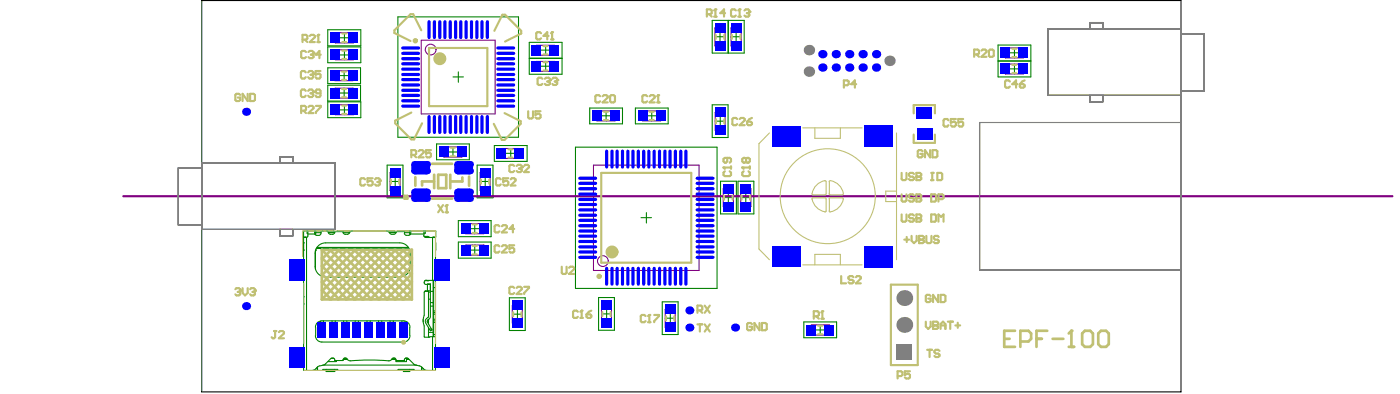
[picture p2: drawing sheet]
<svg xmlns="http://www.w3.org/2000/svg" width="219mm" height="62mm" viewBox="0 0 219 62" stroke-linecap="round" stroke-linejoin="round" font-family="sans-serif">
<path d="M153.5 19.2h31.6v23.1h-31.6zM164.2 4.5h20.9v10.5h-20.9zM170.8 15h2v1h-2zM170.8 3.6h2v.9h-2zM185.1 5.3h3.6v8.9h-3.6zM28 26.3h3.6v8.9h-3.6zM31.6 25.5h20.9v10.5h-20.9zM43.9 36h2v1h-2zM43.9 24.6h2v.9h-2z" fill="none" stroke="#808080" stroke-width=".16"/>
<g fill="none" stroke="#008000" stroke-width=".17">
<path d="M51.4 10.6h5.1v2.5h-5.1zM51.4 13.4h5.1v2.4h-5.1zM51.4 4.7h5.2v2.5h-5.2zM51.4 7.4h5.2v2.4h-5.2zM51.4 16h5.2v2.4h-5.2zM53.1 14.6h1.6M53.1 11.8h1.6M53.2 17.2h1.5M53.2 8.6h1.5M53.2 5.9h1.5M53.9 11.1v1.5M53.9 13.8v1.6"/>
<path d="M54 5.1v1.6M54 7.8v1.6M54 16.4v1.6M62.4 2.6h18.9v18.9h-18.9zM71 12.1h1.6M71.8 11.3v1.6M83 6.6h5.1v2.5h-5.1zM83 9.2h5.1v2.4h-5.1zM84.7 10.4h1.6M84.7 7.9h1.6M85.5 7.1v1.6M85.5 9.6v1.6"/>
<path d="M92.4 16.9h5.2v2.5h-5.2zM94.2 18.1h1.6M95 17.4v1.5M99.6 16.9h5.1v2.5h-5.1zM101.4 18.1h1.5M102.2 17.4v1.5M111.6 16.4h2.5v5.1h-2.5zM111.6 3.2h2.5v5.1h-2.5zM112 5.8h1.6M112.1 19h1.5M112.8 5v1.6M112.9 18.2v1.6"/>
<path d="M114.2 3.2h2.4v5.1h-2.4zM114.6 5.8h1.6M115.4 5v1.6M156.4 7.1h5.2v2.4h-5.2zM156.4 9.6h5.2v2.5h-5.2zM158.2 10.8h1.6M158.2 8.3h1.6M159 7.5v1.6M159 10v1.6M47.6 39.2h.1M47.6 38.1h.1M48.1 36.2v.3h.2"/>
<path d="M48.3 36.2v.8l-.2 .2-.1 20.8M49.3 36.2v.3h.2M49.4 39.3h.1M49.4 39.3v2.9M49.5 36.2v.5h-.1M49.5 36.5h.8M49.6 38.8h14.4M50.3 36.5v.2a.64 .64 0 0 1-1 0h-1M50.6 36.2l-.2 .1-.1 .2M51.4 36.3v-.1h.9v.2M51.5 36.4h1M51.5 36.5l-.3-.3h-3.6v.9h.4v.1"/>
<path d="M52.5 36.4v-.1h1.3a.35 .35 0 0 0 .3 .4h.3l.3-.2M52.5 36.4l-.1 .1a.6 .6 0 0 1-.9 0h.9M52.8 36.3v-.1h7.8h.2l.3 .3M53.8 36.5h1M55.3 36.2h-.2l-.4 .3M60.7 25.9h2.5v5.1h-2.5zM60.8 36.3v-.1h1v.2M61 36.4h1.1M61.1 36.5h1M61.1 28.4h1.6M61.9 27.7v1.5M62.1 36.4l-.1 .1a.65 .65 0 0 1-.9 0"/>
<path d="M62.1 36.4v-.1h1.3v.2M62.3 36.3v-.1h6v.9h-.4v.1M63.4 36.5v.2a.64 .64 0 0 0 1 0h2M63.4 36.5h.8M64.2 39l-.2-.1h-14.2l-.3 .2M64.2 36.2v.5h.1M64.3 39.7a1.64 1.64 0 0 0-1.6-1.6h-11.7a1.64 1.64 0 0 0-1.6 1.6v2.1a1.64 1.64 0 0 0 1.6 1.6M64.3 39.4v2.6M64.4 36.2v.3h-.2M66.4 36.9l.1 .1 .2 .2h1.6v20.8h-3.4v-.1h-2.5v.1h-9.5v-.1h-2.3v.1h-3v-20.8h.4M66.4 36.2v.7M66.5 37h.5l.3 .2"/>
<path d="M66.7 36.2v.3h-.3M67.8 37.2v6.7M68.3 38.1v1.1M68.4 22.6h5.2v2.4h-5.2zM70.2 23.8h1.6M71 23v1.6M71.8 34.6h5.2v2.5h-5.2zM71.8 37.9h5.2v2.5h-5.2zM73.6 39.2h1.6M73.6 35.8h1.6M74.4 35v1.6M74.4 38.4v1.6"/>
<path d="M74.8 25.9h2.5v5.1h-2.5zM75.2 28.4h1.6M76 27.7v1.5M77.5 22.8h5.1v2.5h-5.1zM79.2 24h1.6M80 23.3v1.5M90.2 23.1h22.2v22.1h-22.2zM100.5 34.1h1.6M101.3 33.3v1.6M112.9 28.4h2.5v5.1h-2.5zM113.4 31h1.6M114.2 30.2v1.6"/>
<path d="M115.7 28.4h2.5v5.1h-2.5zM116.1 31h1.6M116.9 30.2v1.6M45.8 41.4v1.7M46.2 57.1h1.4M46.2 41.1h.5v2.3h-.5M46.9 43.4v-2.3v2.3h.7M47 54.8v2.3M47.5 54.8v2.3M47.6 56.4h.1M47.6 55.6h.1M47.6 47.6h.1"/>
<path d="M47.6 46.5h.1M47.6 54.8h-1.4l-.3 .2-.1 1.8 .1 .2 .3 .2M47.6 41.1h-.3v2.3M49.4 52.6a1.01 1.01 0 0 0 1 1h12.8a1.01 1.01 0 0 0 1.1-1M49.4 51.3a1.01 1.01 0 0 1 1-1h12.8a1.01 1.01 0 0 1 1.1 1M49.5 51.3v1.3M49.7 57.5a1.05 1.05 0 0 1-.8 .5M49.8 57.5v.5l-.2-.4M50.1 57.3l-.4 .2M50.2 51.2h.5v1.2h-.5zM50.2 50.9h.5v.3h-.5zM50.6 57.2h14.7"/>
<path d="M50.7 50.3v.3h-.5v-.3M51 57.1l-.9 .2M51 43.4h11.7M51.1 57.9v.3h1.4v-.3M51.9 56.2l-.9 .9M51.9 56.2a.34 .34 0 0 1 .4-.1 .34 .34 0 0 1 .2 .4h1.3a.38 .38 0 0 1 .3-.4 .38 .38 0 0 1 .4 .3l.4 .1M51.9 56.2h.4M52 51.2h.6v1.2h-.6zM52 50.3v.3h.6v-.3M52 50.9h.6v.3h-.6zM52.7 56.5v.2h-1.3M53.8 56.3h.6"/>
<path d="M53.9 51.2h.5v1.2h-.5zM53.9 50.3v.3h.5v-.3M53.9 50.9h.5v.3h-.5zM53.9 56.2h.4M54.9 56.5a33.2 33.2 0 0 1 6.1 0M55.7 51.2h.5v1.2h-.5zM55.7 50.3v.3h.5v-.3M55.7 50.9h.5v.3h-.5zM57.5 51.2h.5v1.2h-.5zM57.5 50.3v.3h.5v-.3M57.5 50.9h.5v.3h-.5zM59.3 51.2h.5v1.2h-.5z"/>
<path d="M59.3 50.3v.3h.5v-.3M59.3 50.9h.5v.3h-.5zM61.1 51.2h.5v1.2h-.5zM61.1 50.3v.3h.5v-.3M61.1 50.9h.5v.3h-.5zM61.4 56.3h.7M61.5 56.2h.4M63 51.2h.5v1.2h-.5zM63 50.3v.3h.5v-.3M63 50.9h.5v.3h-.5zM63.4 56.4v.1h-1.3M63.5 56.2h.5l.9 .9"/>
<path d="M63.7 56.2v.5h-1.6v-.3a.38 .38 0 0 0-.4-.3 .38 .38 0 0 0-.4 .3l-.4 .1M63.7 56.3h.4M63.9 56.2a.34 .34 0 0 0-.3-.1 .34 .34 0 0 0-.2 .3M64.2 51.3v1.3M64.2 57.9v.3h-1M64.3 41.8a1.64 1.64 0 0 1-1.6 1.6M64.9 57.1l.8 .2M65.7 57.3l.4 .2M66.1 57.5v.5l.1-.4M66.1 57.5l.3 .3M66.3 50.1v.3M66.4 57.8l.6 .2"/>
<path d="M66.6 44h.4M66.8 43.9a.34 .34 0 0 0-.3 .3 .34 .34 0 0 0 .2 .4h.8M66.8 43.9h1.5M66.9 49.9l-.2 .4v.3M67 50.4l.7 1.3-.2 .1-.8-1.2M67 44.6v1M67 44.6v-.1h.5v5.1l-.2 .4M67 45.6v.1l-.4-.1M67.2 45.6v4l-.3 .3M67.2 50.1v.6M67.2 51.3v1.5M67.2 52.1h.7"/>
<path d="M67.2 45.8h.3M67.2 46.9h.3M67.2 50l-.2 .3v.1M67.3 43.9l-.3 .1M67.5 45.6h-.8l-.2 .2v3.6l-.2 .7 .2 1v1.7h.1h1.7M67.5 48h.4M67.5 47.4h.4M67.5 45.7h.4M67.6 51.5l-.3 .1M67.7 51.6l-.2 .2M67.8 52.8v5.2M67.9 43.9v8.9"/>
<path d="M68 49.2h.3M68 52.4h.3M68 50h.3M68 50.3h.3M68 49h.3M68 48.7h.3M68 45.1h.3M68 50.5h.3M68 43.9v8.9M68.3 55.6v.8M68.3 57.1h1.4M68.3 54.8h1.4"/>
<path d="M68.3 43.4h1.4M68.3 41.1h1.4M68.4 41.1v2.3M68.4 54.8v2.3M68.9 41.1v2.3M68.9 54.8v2.3M70 41.4v1.7M70 55.1v1.7M79.8 46.7h2.5v5.1h-2.5zM80.3 49.2h1.6M81.1 48.5v1.5M93.8 46.6h2.5v5.1h-2.5z"/>
<path d="M94.3 49.2h1.5M95.1 48.4v1.6M103.8 47.3h2.5v5.1h-2.5zM104.3 49.9h1.5M105.1 49.1v1.6M126 50.4h5.1v2.5h-5.1zM127.8 51.7h1.6M128.6 50.9v1.6"/>
</g>
<g fill="none" stroke="#800080" stroke-width=".17">
<path d="M52.5 11.1h2.8v1.5h-2.8zM52.5 13.8h2.8v1.6h-2.8zM52.6 5.1h2.8v1.6h-2.8zM52.6 7.8h2.8v1.6h-2.8zM52.6 16.4h2.8v1.6h-2.8zM66 6.3h11.6v11.6h-11.6zM84.1 7.1h2.8v1.6h-2.8zM84.1 9.6h2.8v1.6h-2.8zM93.6 17.4h2.8v1.5h-2.8zM100.7 17.4h2.8v1.5h-2.8zM112 4.4h1.6v2.8h-1.6zM112.1 17.6h1.5v2.8h-1.5z"/>
<path d="M114.6 4.4h1.6v2.8h-1.6zM157.6 7.5h2.8v1.6h-2.8zM157.6 10h2.8v1.6h-2.8zM61.1 27h1.6v2.9h-1.6zM69.6 23h2.8v1.6h-2.8zM73 35h2.8v1.6h-2.8zM73 38.4h2.8v1.6h-2.8zM75.2 27h1.6v2.9h-1.6zM78.6 23.3h2.8v1.5h-2.8zM93 25.9h16.6v16.5h-16.6zM113.4 29.6h1.6v2.8h-1.6zM116.1 29.6h1.6v2.8h-1.6z"/>
<path d="M80.3 47.8h1.6v2.9h-1.6zM94.3 47.8h1.5v2.8h-1.5zM104.3 48.5h1.5v2.8h-1.5zM127.2 50.9h2.8v1.6h-2.8z"/>
<circle cx="67.5" cy="7.8" r=".84"/>
<circle cx="94.5" cy="40.9" r=".84"/>
</g>
<path d="M19.3 30.7h198.9" fill="none" stroke="#800080" stroke-width=".34"/>
<path d="M31.6 .1h153.5v4.4h-12.2v-1h-2.1v1h-6.6v10.5h6.6v1h2.1v-1h12.2v4.2h-31.6v23.1h31.6v19.1h-153.5v-25.4h12.3v1h2v-1h6.6v-10.5h-6.6v-1h-2v1h-12.3z" fill="none" stroke="#000" stroke-width=".17"/>
<g fill="none" stroke="#c0c073" stroke-width=".34">
<path d="M53.6 15.2h.6M53.6 13.9h.6M53.6 12.5h.6M53.6 11.2h.6M53.6 17.9h.7M53.6 16.5h.7M53.6 9.2h.7M53.6 7.9h.7M53.6 6.6h.7M53.6 5.3h.7M64.5 17.6l-2.6 1.3v.4l2.6 2.5h.4M66 4.7l-1.2-2.5h-.5l-2.5 2.5v.5l2.5 1.2"/>
<path d="M66.2 19.3l-1.3 2.5M67.2 7.5h9.2v9.1h-9.2zM77.5 4.8l1.2-2.5h.5l2.5 2.5v.5l-2.5 1.2M79.1 17.7l2.5 1.3v.4l-2.5 2.5h-.4l-1.3-2.5M85.2 11h.6M85.2 9.7h.6M85.2 7.2h.6M85.2 8.5h.6M94.7 17.5h.6M94.7 18.8h.6M101.8 17.5h.6M101.8 18.8h.6"/>
<path d="M112.2 5.5v.6M112.2 18.7v.6M113.5 5.5v.6M113.5 18.7v.6M114.7 5.5v.6M116 5.5v.6M143.2 17.8v-1.3h3.3v1.3M158.7 11.5h.6M158.7 7.6h.6M158.7 8.9h.6M158.7 10.2h.6M61.3 28.1v.7"/>
<path d="M62.6 28.1v.7M68.7 32.1l.7 1.2M69.4 32.1l-.7 1.2M69.8 33.3h.4M70 32.1v1.2M70.7 24.5h.6M70.7 23.1h.6M74.1 38.5h.6M74.1 39.9h.6M74.1 35.2h.6M74.1 36.5h.6M75.4 28.1v.7"/>
<path d="M76.7 28.1v.7M79.7 24.7h.6M79.7 23.4h.6M94.2 27.1h14.1v14.1h-14.1zM113.5 30.7v.6M114.8 30.7v.6M116.2 30.7v.6M117.6 30.7v.6M143.2 21.1v1.3h3.3v-1.3M80.4 48.9v.7M81.7 48.9v.7M88 41.8v1l.2 .1h.4l.2-.1v-1"/>
<path d="M89.2 42l.2-.2h.4l.2 .2v.2l-.8 .7h.8M94.4 48.9v.6M95.7 48.9v.6M104.4 49.6v.6M105.7 49.6v.6M128.2 52.4h.7M128.2 51h.7M139.6 44.6h4.2v12.6h-4.2zM145.3 54.8h.8M145.7 54.8v1.1M147.3 55l-.3-.2h-.3l-.2 .2v.2l.2 .2h.3l.3 .2v.2l-.3 .1h-.3l-.2-.1"/>
</g>
<g fill="none" stroke="#c0c073" stroke-width=".17">
<path d="M120.6 20.8l-1.6 1.7v16.5l1.6 1.7M125.8 20h9.3M127.4 31h1.9M127.4 30.5h1.9M127.7 20v1.7h4v-1.7M129.5 28.5v1.9M129.5 31.2v1.9M130 28.5v1.9M130 31.2v1.9M130.1 31h1.9M130.1 30.5h1.9M140.5 29.9h-1.7v1.7h1.7"/>
<path d="M140.5 20.8v19.9M47.4 40.2v-4h20.9v4M47.6 44.4v9.4M47.6 58h20.7M68.3 44.2v9.6M125.8 41.5h9.3M127.7 41.5v-1.6h4v1.6"/>
</g>
<g fill="none" stroke="#c0c073" stroke-width=".42">
<path d="M50.4 39.1v7.8M50.4 39.1h14.2M50.4 39.1l7.8 7.8M51.7 39.1l7.8 7.8M51.9 39.1l-1.5 1.5M53 39.1l7.8 7.8M53.2 39.1l-2.6 2.7M54.2 39.1l7.8 7.8M54.4 39.1l-3.9 4M55.5 39.1l7.8 7.8M55.7 39.1l-5.1 5.2M56.8 39.1l7.8 7.8"/>
<path d="M57 39.1l-6.5 6.5M58 39.1l6.5 6.5M58.2 39.1l-7.8 7.8M59.3 39.1l5.1 5.2M59.5 39.1l-7.8 7.8M60.6 39.1l3.9 4M60.8 39.1l-7.8 7.8M61.8 39.1l2.7 2.7M62 39.1l-7.8 7.8M63.1 39.1l1.5 1.5M63.3 39.1l-7.8 7.8M63.4 30.7h.4v.4h-.4z"/>
<path d="M64.6 39.1v7.8M64.6 39.1l-7.8 7.8M65.1 27.8v1.3M67.7 31.1h3.2M67.7 25.7h3.2M68 27.4v2.1M68 28.4h-1.8v.7M68.7 27.4h1.2v2.1h-1.2zM70.6 27.4v2.1M72.5 27.8v.6h-1.9M73.5 27.7v1.4M50.4 45.4l1.5 1.5"/>
<path d="M50.4 44.2l2.7 2.7M50.4 46.9h14.2M50.4 42.9l4 4M50.4 41.7l5.3 5.2M50.4 40.4l6.6 6.5M64.6 44.2l-2.7 2.7M64.6 45.4l-1.5 1.5M64.6 40.4l-6.6 6.5M64.6 41.7l-5.3 5.2M64.6 42.9l-4 4"/>
</g>
<circle cx="70" cy="32.1" r=".17" fill="#c0c073"/>
<g fill="none" stroke="#c0c073" stroke-width=".34">
<path d="M132.3 13.4h.5l.2-.2v-.4l-.2-.2h-.5v1.1M134.2 13.2h-.8l.6-.6v1.1M148.6 18.9l-.1-.3h-.4l-.2 .3v.7l.2 .2h.4l.1-.2M149.8 18.6h-.8v.6l.4-.1 .4 .1v.4l-.2 .2h-.4l-.2-.2M151 18.6h-.8v.6l.4-.1h.2l.2 .1v.4l-.2 .2h-.4l-.2-.2M152.7 8.5h.5l.2-.1v-.5l-.2-.1h-.5v1.1M153.1 8.5l.3 .4M153.8 7.9l.2-.1h.4l.2 .1v.2l-.8 .8h.8M155 7.9l.2-.1h.3l.3 .1v.8l-.3 .2h-.3l-.2-.2zM70 32.1l-.2 .2M127.5 49.6h.6l.2-.2v-.4l-.2-.2h-.6v1.1M127.9 49.6l.4 .3"/>
<path d="M128.7 49.9h.4M128.9 48.8v1.1M140.7 58.9h.5l.2-.1v-.5l-.2-.1h-.5v1.1M142.6 58.2h-.8v.6l.4-.2h.2l.2 .2v.3l-.2 .2h-.4l-.2-.2"/>
</g>
<circle cx="128.9" cy="48.8" r=".17" fill="#c0c073"/>
<g fill="none" stroke="#c0c073" stroke-width=".34">
<path d="M110.8 2.2h.5l.2-.1v-.5l-.2-.1h-.5v1.1M111.2 2.2l.3 .4M111.9 2.6h.4M112.1 1.5v1.1M115.5 18.6l-.2-.1h-.3l-.2 .1v.8l.2 .2h.3l.2-.2M115.9 18.6l.2-.1h.4l.2 .1v.3l-.8 .7h.8M117.1 19.1h.5l.3 .1v.2l-.3 .2h-.3l-.2-.2zM117.9 18.5l-.4 .1-.4 .5M109.3 48.6h.6l.2-.1v-.4l-.2-.2h-.6v1.1M109.7 48.6l.4 .4M110.4 47.9l.8 1.1M111.2 47.9l-.8 1.1"/>
<path d="M128.9 48.8l-.2 .2"/>
</g>
<circle cx="112.1" cy="1.5" r=".17" fill="#c0c073"/>
<path d="M112.1 1.5l-.2 .1M113.6 2.1h-.7l.6-.6v1.1M115.3 1.6l-.2-.1h-.4l-.1 .1v.8l.1 .2h.4l.2-.2M115.7 2.6h.4M115.9 1.5v1.1" fill="none" stroke="#c0c073" stroke-width=".34"/>
<circle cx="115.9" cy="1.5" r=".17" fill="#c0c073"/>
<path d="M115.9 1.5l-.2 .1M116.7 1.6l.2-.1h.4l.1 .1v.2" fill="none" stroke="#c0c073" stroke-width=".34"/>
<circle cx="117.4" cy="1.8" r=".17" fill="#c0c073"/>
<path d="M101.4 15.1l-.2-.2h-.4l-.1 .2v.8l.1 .1h.4l.2-.1M101.8 15.1l.2-.2h.4l.2 .2v.2l-.8 .7h.8M103 16h.4M103.2 14.9v1.1M117.1 2.1h.2M117.3 2.1l.1 .1v.2l-.1 .2h-.4l-.2-.2M117.4 1.8l-.1 .3" fill="none" stroke="#c0c073" stroke-width=".34"/>
<circle cx="103.2" cy="14.9" r=".17" fill="#c0c073"/>
<g fill="none" stroke="#c0c073" stroke-width=".34">
<path d="M82.8 17.4v1l.2 .2h.3l.2-.2v-1M84.7 17.4h-.8v.6l.4-.2h.2l.2 .2v.4l-.2 .2h-.4l-.2-.2M84.8 5.2l-.2-.2h-.4l-.2 .2v.8l.2 .2h.4l.2-.2M86 5.6h-.8l.6-.6v1.2M86.4 6.2h.3M86.5 5v1.2M94.1 15.1l-.2-.2h-.4l-.2 .2v.8l.2 .1h.4l.2-.1M94.4 15.1l.3-.2h.3l.2 .2v.2l-.8 .7h.8M95.6 15.1l.2-.2h.4l.2 .2v.8l-.2 .1h-.4l-.2-.1zM103.2 14.9l-.2 .2M80.6 45.1l-.2-.2h-.4l-.2 .2v.8l.2 .2h.4l.2-.2M81 45.1l.2-.2h.4l.2 .2v.2l-.8 .8h.8"/>
<path d="M82.2 44.9h.7v.2l-.7 .8v.2"/>
</g>
<circle cx="86.5" cy="5" r=".17" fill="#c0c073"/>
<path d="M86.5 5l-.1 .2M57.2 28.1l-.2-.2h-.4l-.1 .2v.8l.1 .2h.4l.2-.2M58.4 27.9h-.8v.6l.4-.2h.2l.2 .2v.4l-.2 .2h-.4l-.2-.2M58.8 28.1l.2-.2h.3l.2 .2v.2" fill="none" stroke="#c0c073" stroke-width=".34"/>
<circle cx="59.5" cy="28.3" r=".17" fill="#c0c073"/>
<path d="M47.9 14.2l-.2-.2h-.4l-.1 .2v.8l.1 .2h.4l.2-.2M48.3 14.2l.2-.2h.4l.2 .2v.2M59.2 28.5h.1M59.3 28.5l.2 .2v.2l-.2 .2h-.3l-.2-.2M59.5 28.3l-.2 .2M43 51.9h.3M43.1 51.9v.9l-.1 .2h-.3l-.1-.2M43.7 52l.2-.1h.4l.2 .1v.3l-.8 .7h.8" fill="none" stroke="#c0c073" stroke-width=".34"/>
<circle cx="49.1" cy="14.4" r=".17" fill="#c0c073"/>
<path d="M47.9 11.3l-.2-.2h-.4l-.1 .2v.8l.1 .2h.4l.2-.2M48.3 11.3l.2-.2h.4l.2 .2v.3M48.7 14.6h.2M48.9 14.6l.2 .2v.2l-.2 .2h-.4l-.2-.2M49.1 14.4l-.2 .2M50.2 14.6h-.6l-.1-.2 .1-.4h.5l.1 .2v.8l-.1 .2h-.5l-.1-.2" fill="none" stroke="#c0c073" stroke-width=".34"/>
<circle cx="49.1" cy="11.6" r=".17" fill="#c0c073"/>
<path d="M48 8.1l-.2-.1h-.4l-.2 .1v.8l.2 .2h.4l.2-.2M48.3 8.1l.3-.1h.3l.2 .1v.3M48.7 11.7h.2M48.9 11.7l.2 .2v.2l-.2 .2h-.4l-.2-.2M49.1 11.6l-.2 .1M50.2 11.1h-.7v.6l.4-.1h.2l.1 .1v.4l-.1 .2h-.5l-.1-.2" fill="none" stroke="#c0c073" stroke-width=".34"/>
<circle cx="49.1" cy="8.4" r=".17" fill="#c0c073"/>
<path d="M48.7 8.6h.2M48.9 8.6l.2 .1v.2l-.2 .2h-.3l-.3-.2M49.1 8.4l-.2 .2M50.3 8.6h-.8l.6-.6v1.1M113.4 26.3h1.2M113.6 26.8l-.2 .2v.4l.2 .2h.8l.2-.2v-.4l-.2-.2M114.6 26.1v.4M109.3 50.8h.8M109.7 50.8v1.2M110.4 50.8l.8 1.2M111.2 50.8l-.8 1.2" fill="none" stroke="#c0c073" stroke-width=".34"/>
<circle cx="113.4" cy="26.3" r=".17" fill="#c0c073"/>
<path d="M113.4 26.3l.2 .2M114 24.7v.6l-.2 .2h-.2l-.2-.2v-.4l.2-.2h.8l.2 .2v.4l-.2 .2M116.3 26.3h1.2M116.6 26.8l-.3 .2v.4l.3 .2h.7l.2-.2v-.4l-.2-.2M117.5 26.1v.4" fill="none" stroke="#c0c073" stroke-width=".34"/>
<circle cx="116.3" cy="26.3" r=".17" fill="#c0c073"/>
<path d="M116.3 26.3l.3 .2M116.9 24.9l-.2-.2-.4 .2v.4l.3 .2h.1l.2-.2M116.9 24.9l.2-.2 .4 .2v.4l-.2 .2h-.2l-.2-.2M116.9 24.9v.4M101.2 49.5l-.2-.1h-.4l-.2 .1v.8l.2 .2h.4l.2-.2M101.6 50.5h.3M101.8 49.4v1.1" fill="none" stroke="#c0c073" stroke-width=".34"/>
<circle cx="101.8" cy="49.4" r=".17" fill="#c0c073"/>
<path d="M80.6 26l-.2-.2h-.4l-.2 .2v.8l.2 .2h.4l.2-.2M81 26l.2-.2h.4l.2 .2v.2M101.8 49.4l-.2 .1M102.5 49.4h.8v.1l-.8 .8v.2" fill="none" stroke="#c0c073" stroke-width=".34"/>
<circle cx="81.8" cy="26.2" r=".17" fill="#c0c073"/>
<path d="M85 12.3l-.2-.1h-.4l-.1 .1v.8l.1 .2h.4l.2-.2M85.4 12.3l.2-.1h.4l.2 .1v.3M81.4 26.4h.2M81.6 26.4l.2 .2v.2l-.2 .2h-.4l-.2-.2M81.8 26.2l-.2 .2M82.2 26l.1-.2h.4l.2 .2v.2l-.7 .8h.7" fill="none" stroke="#c0c073" stroke-width=".34"/>
<circle cx="86.2" cy="12.6" r=".17" fill="#c0c073"/>
<path d="M85.8 12.8h.2M86 12.8l.2 .1v.2l-.2 .2h-.4l-.2-.2M86.2 12.6l-.2 .2M86.6 12.3l.1-.1h.4l.2 .1v.3" fill="none" stroke="#c0c073" stroke-width=".34"/>
<circle cx="87.3" cy="12.6" r=".17" fill="#c0c073"/>
<path d="M47.2 17.3h.6l.2-.1v-.4l-.2-.2h-.6v1.1M47.4 6.2h.6l.2-.2v-.4l-.2-.1h-.6v1.1M47.6 17.3l.4 .4M47.8 6.2l.4 .4M48.3 16.8l.3-.2h.3l.2 .2v.2l-.8 .7h.8M48.6 5.6l.2-.1h.3l.3 .1v.2l-.8 .8h.8M49.5 16.6h.8v.2l-.8 .8v.1M49.7 6.6h.4M49.9 5.5v1.1M87 12.8h.1M87.1 12.8l.2 .1v.2l-.2 .2h-.4l-.1-.2M87.3 12.6l-.2 .2" fill="none" stroke="#c0c073" stroke-width=".34"/>
<circle cx="49.9" cy="5.5" r=".17" fill="#c0c073"/>
<path d="M49.9 5.5l-.2 .1M90.6 48.8l-.2-.1h-.4l-.2 .1v.8l.2 .2h.4l.2-.2M91 49.8h.3M91.2 48.7v1.1" fill="none" stroke="#c0c073" stroke-width=".34"/>
<circle cx="91.2" cy="48.7" r=".17" fill="#c0c073"/>
<g fill="none" stroke="#c0c073" stroke-width=".34">
<path d="M78.3 38.6l-.2-.2h-.4l-.2 .2v.8l.2 .2h.4l.2-.2M78.3 35.4l-.2-.1h-.4l-.2 .1v.8l.2 .2h.4l.2-.2M78.5 28.1l-.2-.2h-.4l-.2 .2v.8l.2 .2h.4l.2-.2M78.7 38.6l.2-.2h.3l.3 .2v.2l-.8 .8h.8M78.7 35.4l.2-.1h.3l.3 .1v.3l-.8 .7h.8M79.7 27.9h-.8v.6l.6-.2 .2 .2v.4l-.2 .2h-.4l-.2-.2M80 28.1l.2-.2h.4l.2 .2v.2l-.8 .8h.8M80.6 38.4h-.8v.6l.4-.2h.2l.2 .2v.4l-.2 .2h-.4l-.2-.2M80.6 35.9h-.8l.6-.6v1.1M36.9 45.3l.2-.1h.3l.2 .1v.2M91.2 48.7l-.2 .1M91.9 49.3h.6l.2 .1v.2l-.2 .2h-.4l-.2-.2z"/>
<path d="M92.7 48.7l-.4 .1-.4 .5"/>
</g>
<circle cx="37.6" cy="45.5" r=".17" fill="#c0c073"/>
<path d="M37.3 45.7h.1M37.4 45.7l.2 .2v.2l-.2 .2h-.3l-.2-.2M37.6 45.5l-.2 .2M38 45.2v.7l.4 .4 .4-.4v-.7M39.2 45.3l.2-.1h.3l.3 .1v.2" fill="none" stroke="#c0c073" stroke-width=".34"/>
<circle cx="40" cy="45.5" r=".17" fill="#c0c073"/>
<path d="M37.6 14.9l-.2-.2h-.3l-.2 .2v.8l.2 .1h.3l.2-.1v-.4h-.3M38.8 14.7v1.1l-.8-1.1v1.1M39.2 14.7h.5l.3 .2v.8l-.3 .1h-.5zM39.6 45.7h.1M39.7 45.7l.3 .2v.2l-.3 .2h-.3l-.2-.2M40 45.5l-.3 .2" fill="none" stroke="#c0c073" stroke-width=".34"/>
<path d="M157.4 53.1h.8M159.1 51.8h-1.7v2.6h1.7M159.9 53.5h1.3l.4-.4v-.8l-.4-.5h-1.3v2.6M162.5 53.1h.8M164.1 51.8h-1.6v2.6M165 53.1h1.7M167.5 54.4h.8M167.9 51.8v2.6" fill="none" stroke="#c0c073" stroke-width=".42"/>
<circle cx="167.9" cy="51.8" r=".21" fill="#c0c073"/>
<path d="M167.9 51.8l-.4 .5M169.6 52.3l.4-.5h.9l.4 .5v1.6l-.4 .5h-.9l-.4-.5zM172.1 52.3l.5-.5h.8l.4 .5v1.6l-.4 .5h-.8l-.5-.5z" fill="none" stroke="#c0c073" stroke-width=".42"/>
<path d="M158.3 12.8l-.2-.2h-.4l-.2 .2v.8l.2 .1h.4l.2-.1M159.5 13.2h-.8l.6-.6v1.1M159.8 13.2h.6l.2 .2v.2l-.2 .1h-.4l-.2-.1zM160.6 12.6l-.4 .2-.4 .4M145.1 50.4v.8l.4 .3 .4-.3v-.8M145.9 46.4l-.2-.2h-.4l-.2 .2v.8l.2 .1h.4l.2-.1v-.4h-.4M146.2 50.4v1.1h.6l.2-.1v-.2l-.2-.2h-.6M147 46.2v1.1l-.8-1.1v1.1M147.4 46.2h.6l.2 .2v.8l-.2 .1h-.6z" fill="none" stroke="#c0c073" stroke-width=".34"/>
<circle cx="146.2" cy="51" r=".17" fill="#c0c073"/>
<g fill="none" stroke="#c0c073" stroke-width=".34">
<path d="M141.3 33.6v1l.2 .1h.4l.2-.1v-1M143.3 33.8l-.3-.2h-.3l-.2 .2v.2l.2 .2h.3l.3 .2v.2l-.3 .1h-.3l-.2-.1M143.6 33.6v1.1h.6l.2-.1v-.2l-.2-.2h-.6M117.9 50.8l-.3-.2h-.3l-.2 .2v.8l.2 .1h.3l.3-.1v-.4h-.4M119 50.6v1.1l-.8-1.1v1.1M119.4 50.6h.6l.2 .2v.8l-.2 .1h-.6zM146.2 50.4h.6l.2 .2v.2l-.2 .2h-.6M147.4 51h.8M147.4 51.5v-.7l.4-.4 .4 .4v.7M148.6 50.4h.8M148.9 50.4v1.1M149.7 51h.8"/>
<path d="M150.1 50.6v.8"/>
</g>
<circle cx="143.6" cy="34.2" r=".17" fill="#c0c073"/>
<path d="M141.7 37.5h.8M142.1 37.1v.8M142.9 37v.7l.4 .4 .4-.4v-.7M143.6 33.6h.6l.2 .2v.2l-.2 .2h-.6M144.1 37v1.1h.5l.2-.2v-.2l-.2-.2h-.5M145.9 33.6h.6l.2 .2v.8l-.2 .1h-.6zM147.1 34.7v-1.1l.4 .4 .4-.4v1.1" fill="none" stroke="#c0c073" stroke-width=".34"/>
<circle cx="144.1" cy="37.5" r=".17" fill="#c0c073"/>
<path d="M141.3 27.1v1l.2 .1h.4l.2-.1v-1M143.3 27.3l-.3-.2h-.3l-.2 .2v.2l.2 .2h.3l.3 .1v.3l-.3 .1h-.3l-.2-.1M143.6 27.1v1.1h.6l.2-.1v-.3l-.2-.1h-.6M144.1 37h.5l.2 .1v.2l-.2 .2h-.5M144.6 23.7l-.2-.2h-.4l-.2 .2v.8l.2 .2h.4l.2-.2v-.4h-.4M145.2 37v.9l.2 .2h.4l.2-.2v-.9M145.8 23.5v1.2l-.8-1.2v1.2M146.2 23.5h.5l.2 .2v.8l-.2 .2h-.5zM147.1 37.1l-.1-.1h-.5l-.1 .1 .1 .4h.5l.1 .2v.2l-.1 .2h-.5l-.1-.2M131.8 43.3v1.1h.8M133.8 43.4l-.2-.1h-.4l-.2 .1v.2l.2 .3h.4l.2 .1v.2l-.2 .2h-.4l-.2-.2M134.2 43.4l.1-.1h.4l.2 .1v.2l-.7 .8h.7" fill="none" stroke="#c0c073" stroke-width=".34"/>
<circle cx="143.6" cy="27.7" r=".17" fill="#c0c073"/>
<path d="M141.3 30.5v.9l.2 .2h.4l.2-.2v-.9M143.3 30.6l-.3-.1h-.3l-.2 .1v.2l.2 .2h.3l.3 .2v.2l-.3 .2h-.3l-.2-.2M143.6 27.1h.6l.2 .2v.2l-.2 .2h-.6M143.6 30.5v1.1h.6l.2-.2v-.2l-.2-.2h-.6M145.9 27.1h.4M145.9 28.2h.4M146.1 27.1v1.1M146.9 27.1h.6l.2 .2v.8l-.2 .1h-.6z" fill="none" stroke="#c0c073" stroke-width=".34"/>
<circle cx="143.6" cy="31" r=".17" fill="#c0c073"/>
<path d="M64.5 24.3h.5l.2-.2v-.4l-.2-.2h-.5v1.2M64.8 24.3l.4 .4M65.6 23.7l.2-.2h.4l.2 .2v.2l-.8 .8h.8M67.5 23.5h-.7v.6l.4-.2h.1l.2 .2v.4l-.2 .2h-.3l-.2-.2M143.6 30.5h.6l.2 .1v.2l-.2 .2h-.6M145.9 30.5h.6l.2 .1v.8l-.2 .2h-.6zM147.1 31.2h.6l.2-.2v-.4l-.2-.1h-.6v1.1" fill="none" stroke="#c0c073" stroke-width=".34"/>
<g fill="none" stroke="#c0c073" stroke-width=".17">
<path d="M127.3 30.3l.1 .2M127.3 31.2a2.48 2.48 0 0 0 2 2M127.4 31l-.1 .2M129.3 28.3l.2 .2M129.3 28.3a2.48 2.48 0 0 0-2 2M129.3 31l.2 .2M129.5 33.1l-.2 .1M129.5 30.4l-.2 .1M129.9 33.1l.2 .1M129.9 30.4l.2 .1M130.1 31l-.2 .2M130.1 28.3l-.2 .2"/>
<path d="M130.2 28.3a2.48 2.48 0 0 1 2 2M132 31h.1a2.13 2.13 0 0 1-1.9 2.2M132.2 30.3l-.2 .2"/>
<circle cx="129.7" cy="30.7" r="7.4"/>
</g>
<g fill="none" stroke="#c0c073" stroke-width="1">
<circle cx="68.9" cy="9.2" r=".5"/>
<circle cx="95.9" cy="39.5" r=".5"/>
</g>
<g fill="none" stroke="#c0c073" stroke-width=".42">
<circle cx="65.1" cy="6.4" r=".21"/>
<circle cx="63.2" cy="53.6" r=".17"/>
<circle cx="93.9" cy="43.3" r=".21"/>
</g>
<path d="M153.5 19.2h31.6v23.1h-31.6zM164.2 4.5h20.9v10.5h-20.9zM170.8 15h2v1h-2zM170.8 3.6h2v.9h-2zM185.1 5.3h3.6v8.9h-3.6zM28 26.3h3.6v8.9h-3.6zM31.6 25.5h20.9v10.5h-20.9zM43.9 36h2v1h-2zM43.9 24.6h2v.9h-2z" fill="none" stroke="#808080" stroke-width=".16"/>
<path d="M140.5 53.9h2.5v2.5h-2.5z" fill-rule="evenodd" fill="#808080"/>
<g fill="#808080">
<circle cx="141.7" cy="50.9" r="1.24"/>
<circle cx="139.4" cy="9.5" r=".82"/>
<circle cx="126.8" cy="7.9" r=".82"/>
<circle cx="126.8" cy="11.2" r=".82"/>
<circle cx="141.7" cy="46.7" r="1.24"/>
</g>
<g fill="#00f">
<path d="M159.6 7.4h1.5v1.7h-1.5z" fill-rule="evenodd"/>
<path d="M129.2 50.9h1.5v1.6h-1.5z" fill-rule="evenodd"/>
<path d="M114.5 3.6h1.7v1.5h-1.7z" fill-rule="evenodd"/>
<path d="M112 3.6h1.7v1.5h-1.7z" fill-rule="evenodd"/>
<path d="M95.7 17.3h1.4v1.7h-1.4z" fill-rule="evenodd"/>
<path d="M75.1 38.4h1.5v1.6h-1.5z" fill-rule="evenodd"/>
<path d="M75.1 35h1.5v1.7h-1.5z" fill-rule="evenodd"/>
<path d="M72.3 38.4h1.5v1.6h-1.5z" fill-rule="evenodd"/>
<path d="M72.3 35h1.5v1.7h-1.5z" fill-rule="evenodd"/>
<path d="M54.6 13.7h1.5v1.7h-1.5z" fill-rule="evenodd"/>
<path d="M54.6 11h1.5v1.7h-1.5z" fill-rule="evenodd"/>
<path d="M54.6 7.8h1.5v1.7h-1.5z" fill-rule="evenodd"/>
<path d="M54.6 5.1h1.5v1.7h-1.5z" fill-rule="evenodd"/>
<path d="M51.8 13.7h1.5v1.7h-1.5z" fill-rule="evenodd"/>
<path d="M51.8 11h1.5v1.7h-1.5z" fill-rule="evenodd"/>
<path d="M51.8 7.8h1.5v1.7h-1.5z" fill-rule="evenodd"/>
<path d="M51.8 5.1h1.5v1.7h-1.5z" fill-rule="evenodd"/>
<path d="M159.7 10h1.4v1.6h-1.4z" fill-rule="evenodd"/>
<path d="M114.5 6.4h1.7v1.5h-1.7z" fill-rule="evenodd"/>
<path d="M112 19.7h1.7v1.5h-1.7z" fill-rule="evenodd"/>
<path d="M112 16.8h1.7v1.6h-1.7z" fill-rule="evenodd"/>
<path d="M112 6.4h1.7v1.5h-1.7z" fill-rule="evenodd"/>
</g>
<g fill="#00f">
<circle cx="133.1" cy="8.5" r=".65"/>
<circle cx="128.9" cy="8.5" r=".65"/>
<circle cx="115.2" cy="51.3" r=".63"/>
<circle cx="38.6" cy="48" r=".63"/>
<circle cx="133.1" cy="10.6" r=".65"/>
<circle cx="128.9" cy="10.6" r=".65"/>
</g>
<g fill="none" stroke="#00f" stroke-width=".51">
<path d="M98.4 23.7v2.5M99.2 23.7v2.5M100 23.7v2.5M101.7 23.7v2.5M102.5 23.7v2.5M103.4 23.7v2.5M105 23.7v2.5M105.9 23.7v2.5M106.7 23.7v2.5M98.4 42v2.5M99.2 42v2.5M100 42v2.5"/>
<path d="M101.7 42v2.5M102.5 42v2.5M103.4 42v2.5M105 42v2.5M105.9 42v2.5M106.7 42v2.5"/>
</g>
<g fill="#00f">
<path d="M94.3 49.9h1.6v1.5h-1.6z" fill-rule="evenodd"/>
<path d="M94.3 47h1.6v1.6h-1.6z" fill-rule="evenodd"/>
</g>
<path d="M95.1 23.7v2.5M95.9 23.7v2.5M96.7 23.7v2.5M95.1 42v2.5M95.9 42v2.5M96.7 42v2.5" fill="none" stroke="#00f" stroke-width=".51"/>
<g fill="#00f">
<path d="M80.7 23.2h1.5v1.7h-1.5z" fill-rule="evenodd"/>
<path d="M77.9 23.2h1.4v1.7h-1.4z" fill-rule="evenodd"/>
<path d="M75.2 29.1h1.6v1.5h-1.6z" fill-rule="evenodd"/>
<path d="M75.2 26.3h1.6v1.5h-1.6z" fill-rule="evenodd"/>
<path d="M71.6 23h1.5v1.7h-1.5z" fill-rule="evenodd"/>
<path d="M68.1 54.4h2.4v3.2h-2.4z" fill-rule="evenodd"/>
<path d="M68.1 40.6h2.4v3.3h-2.4z" fill-rule="evenodd"/>
<path d="M68.8 23h1.5v1.7h-1.5z" fill-rule="evenodd"/>
<path d="M60.7 50.5h1.3v2.5h-1.3z" fill-rule="evenodd"/>
<path d="M61.1 26.3h1.7v1.5h-1.7z" fill-rule="evenodd"/>
<path d="M61.1 29.1h1.7v1.5h-1.7z" fill-rule="evenodd"/>
<path d="M58.9 50.5h1.4v2.5h-1.4z" fill-rule="evenodd"/>
<path d="M55.2 50.5h1.4v2.5h-1.4z" fill-rule="evenodd"/>
<path d="M54.6 16.4h1.5v1.7h-1.5z" fill-rule="evenodd"/>
<path d="M51.7 50.5h1.3v2.5h-1.3z" fill-rule="evenodd"/>
<path d="M51.8 16.4h1.5v1.7h-1.5z" fill-rule="evenodd"/>
</g>
<circle cx="38.6" cy="17.5" r=".63" fill="#00f"/>
<g fill="none" stroke="#00f" stroke-width=".51">
<path d="M68.1 3.4v2.5M68.1 18.3v2.4M68.9 3.4v2.5M68.9 18.3v2.4M69.7 3.4v2.5M69.7 18.3v2.4M71.4 3.4v2.5M71.4 18.3v2.4M72.2 3.4v2.5M72.2 18.3v2.4M73.1 3.4v2.5M73.1 18.3v2.4"/>
<path d="M74.7 3.4v2.5M74.7 18.3v2.4M75.5 3.4v2.5M75.5 18.3v2.4M76.4 3.4v2.5M76.4 18.3v2.4"/>
</g>
<g fill="#00f">
<path d="M156.8 7.4h1.5v1.7h-1.5z" fill-rule="evenodd"/>
<path d="M126.4 50.9h1.5v1.6h-1.5z" fill-rule="evenodd"/>
</g>
<g fill="#00f">
<circle cx="135.2" cy="8.5" r=".65"/>
<circle cx="137.3" cy="8.5" r=".65"/>
<circle cx="131" cy="8.5" r=".65"/>
<circle cx="108" cy="51.3" r=".63"/>
<circle cx="108" cy="48.6" r=".63"/>
</g>
<path d="M109.3 37.8h2.5M109.3 38.7h2.5M109.3 39.5h2.5M109.3 34.5h2.5M109.3 35.4h2.5M109.3 36.2h2.5" fill="none" stroke="#00f" stroke-width=".51"/>
<g fill="#00f">
<path d="M116 31.6h1.7v1.5h-1.7z" fill-rule="evenodd"/>
<path d="M113.3 31.6h1.7v1.5h-1.7z" fill-rule="evenodd"/>
</g>
<path d="M109.3 31.2h2.5M109.3 32h2.5M109.3 32.9h2.5" fill="none" stroke="#00f" stroke-width=".51"/>
<g fill="#00f">
<path d="M116 28.8h1.7v1.5h-1.7z" fill-rule="evenodd"/>
<path d="M113.3 28.8h1.7v1.5h-1.7z" fill-rule="evenodd"/>
</g>
<path d="M109.3 27.9h2.5M109.3 28.7h2.5M109.3 29.6h2.5" fill="none" stroke="#00f" stroke-width=".51"/>
<g fill="#00f">
<path d="M104.3 50.5h1.6v1.5h-1.6z" fill-rule="evenodd"/>
<path d="M104.3 47.7h1.6v1.5h-1.6z" fill-rule="evenodd"/>
<path d="M92.8 17.3h1.5v1.7h-1.5z" fill-rule="evenodd"/>
<path d="M100 17.3h1.5v1.7h-1.5z" fill-rule="evenodd"/>
<path d="M102.8 17.3h1.5v1.7h-1.5z" fill-rule="evenodd"/>
<path d="M83.3 7h1.5v1.7h-1.5z" fill-rule="evenodd"/>
<path d="M86.2 7h1.4v1.7h-1.4z" fill-rule="evenodd"/>
<path d="M156.9 10h1.4v1.6h-1.4z" fill-rule="evenodd"/>
<path d="M135.5 38.6h4.4v3.3h-4.4z" fill-rule="evenodd"/>
<path d="M135.5 19.7h4.4v3.3h-4.4z" fill-rule="evenodd"/>
<path d="M143.7 20.2h2.5v1.8h-2.5z" fill-rule="evenodd"/>
<path d="M121 38.6h4.5v3.2h-4.5z" fill-rule="evenodd"/>
<path d="M121 19.7h4.5v3.3h-4.5z" fill-rule="evenodd"/>
</g>
<g fill="#00f">
<circle cx="137.3" cy="10.6" r=".65"/>
<circle cx="135.2" cy="10.6" r=".65"/>
<circle cx="131" cy="10.6" r=".65"/>
</g>
<path d="M97.6 23.7v2.5M100.9 23.7v2.5M104.2 23.7v2.5M107.5 23.7v2.5M109.3 33.7h2.5M109.3 37h2.5M109.3 30.4h2.5M97.6 42v2.5M100.9 42v2.5M104.2 42v2.5M107.5 42v2.5M109.3 40.3h2.5" fill="none" stroke="#00f" stroke-width=".51"/>
<g fill="#00f">
<path d="M80.3 49.9h1.6v1.5h-1.6z" fill-rule="evenodd"/>
<path d="M80.3 47.1h1.6v1.5h-1.6z" fill-rule="evenodd"/>
<path d="M83.3 9.5h1.5v1.7h-1.5z" fill-rule="evenodd"/>
<path d="M86.2 9.5h1.4v1.7h-1.4z" fill-rule="evenodd"/>
<path d="M71.7 25.2h1.9l.6 .6v1l-.6 .5h-1.9l-.5-.5v-1z" fill-rule="evenodd"/>
<path d="M71.2 30.1l.6-.6h1.8l.6 .6v1l-.6 .5h-1.8l-.6-.5z" fill-rule="evenodd"/>
<path d="M53.4 50.5h1.4v2.5h-1.4z" fill-rule="evenodd"/>
<path d="M57.1 50.5h1.3v2.5h-1.3z" fill-rule="evenodd"/>
<path d="M62.6 50.5h1.3v2.5h-1.3z" fill-rule="evenodd"/>
<path d="M49.8 50.5h1.3v2.5h-1.3z" fill-rule="evenodd"/>
<path d="M45.3 54.4h2.4v3.2h-2.4z" fill-rule="evenodd"/>
<path d="M45.3 40.6h2.4v3.3h-2.4z" fill-rule="evenodd"/>
<path d="M143.6 16.8h2.5v1.8h-2.5z" fill-rule="evenodd"/>
</g>
<g fill="#00f">
<circle cx="71.7" cy="25.7" r=".53"/>
<circle cx="71.7" cy="26.8" r=".53"/>
<circle cx="73.6" cy="26.8" r=".53"/>
<circle cx="73.6" cy="25.7" r=".53"/>
<circle cx="71.7" cy="30.1" r=".53"/>
<circle cx="71.7" cy="31.1" r=".53"/>
<circle cx="73.6" cy="31.1" r=".53"/>
<circle cx="73.6" cy="30.1" r=".53"/>
</g>
<g fill="none" stroke="#00f" stroke-width=".51">
<path d="M63.1 14.2h2.5M63.1 15h2.5M63.1 15.8h2.5M63.1 16.6h2.5M63.1 10.8h2.5M63.1 11.7h2.5M63.1 12.5h2.5M63.1 13.3h2.5M63.1 7.5h2.5M63.1 8.4h2.5M63.1 9.2h2.5M67.2 3.4v2.5"/>
<path d="M67.2 18.3v2.4M70.6 3.4v2.5M70.6 18.3v2.4M73.9 3.4v2.5M73.9 18.3v2.4M78 14.2h2.5M78 15h2.5M78 15.8h2.5M78 16.6h2.5M78 10.8h2.5M78 11.7h2.5M78 12.5h2.5"/>
<path d="M78 13.3h2.5M78 7.5h2.5M78 8.4h2.5M78 9.2h2.5M90.9 39.5h2.5M90.9 38.7h2.5M90.9 37.8h2.5M90.9 36.2h2.5M90.9 35.4h2.5M90.9 34.5h2.5M90.9 32.9h2.5M90.9 32h2.5"/>
<path d="M90.9 31.2h2.5M90.9 29.6h2.5M90.9 28.7h2.5M90.9 27.9h2.5M90.9 37h2.5M90.9 33.7h2.5M90.9 40.3h2.5"/>
</g>
<g fill="#00f">
<path d="M64.5 30.1l.5-.6h1.9l.5 .6v1l-.5 .5h-1.9l-.5-.5z" fill-rule="evenodd"/>
<path d="M65 25.2h1.9l.5 .6v1l-.5 .5h-1.9l-.5-.5v-1z" fill-rule="evenodd"/>
</g>
<g fill="#00f">
<circle cx="65" cy="30.1" r=".53"/>
<circle cx="65" cy="31.1" r=".53"/>
<circle cx="66.9" cy="31.1" r=".53"/>
<circle cx="66.9" cy="30.1" r=".53"/>
<circle cx="65" cy="25.7" r=".53"/>
<circle cx="65" cy="26.8" r=".53"/>
<circle cx="66.9" cy="26.8" r=".53"/>
<circle cx="66.9" cy="25.7" r=".53"/>
</g>
<path d="M63.1 10h2.5M78 10h2.5M90.9 30.4h2.5" fill="none" stroke="#00f" stroke-width=".51"/>
</svg>
